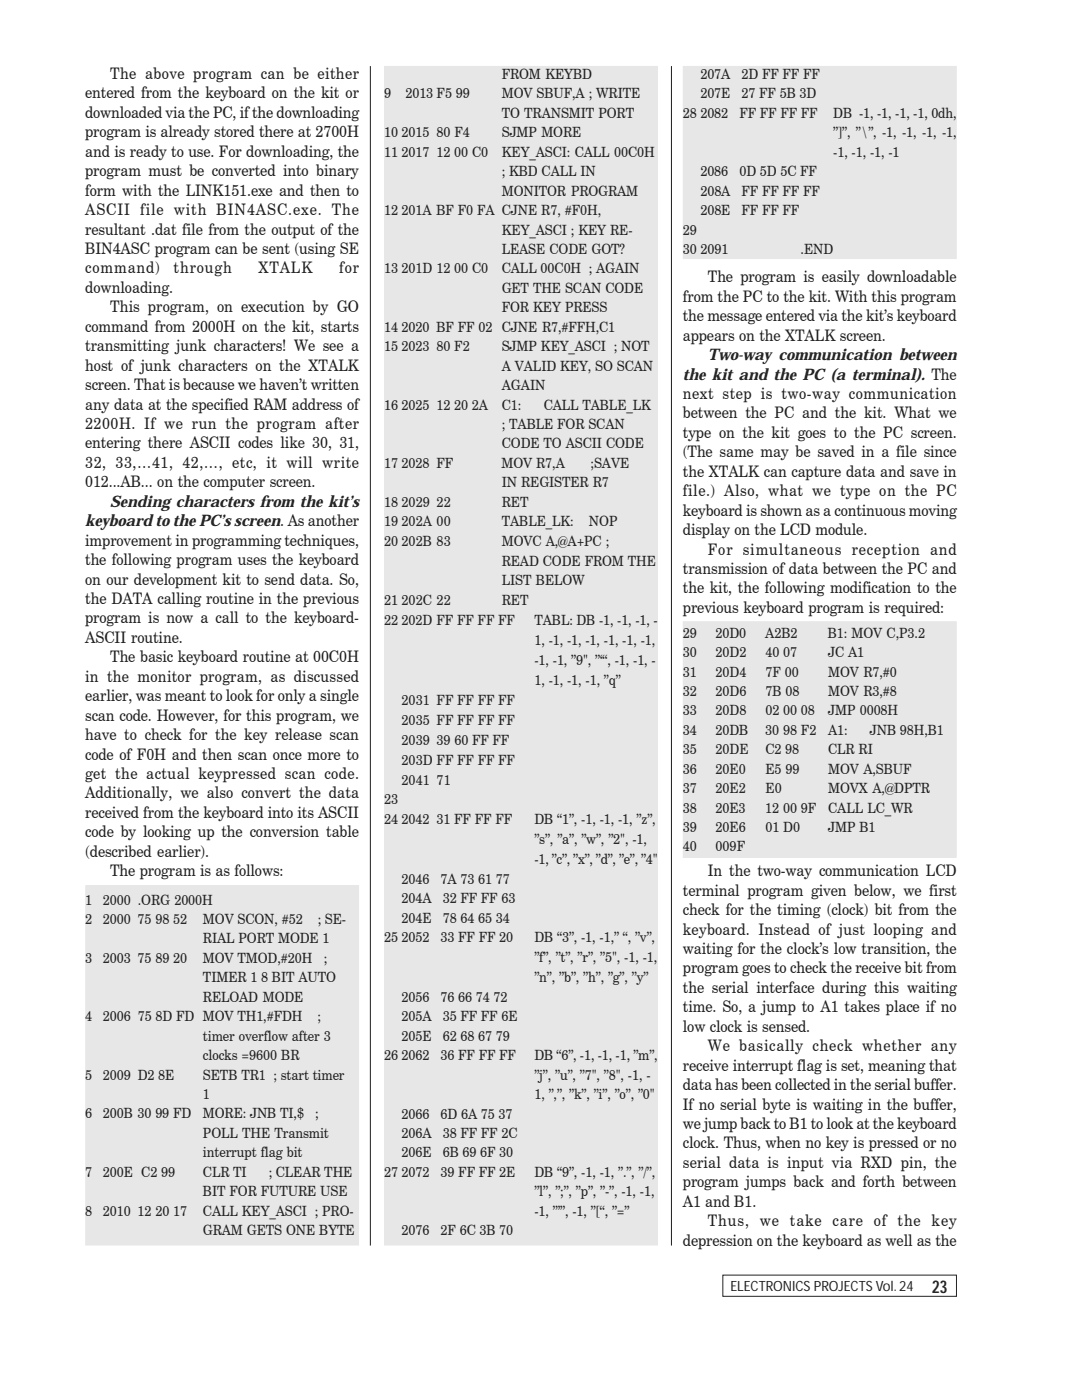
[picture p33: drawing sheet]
<svg xmlns="http://www.w3.org/2000/svg" width="216mm" height="279mm" viewBox="0 0 216 279" stroke-linecap="round" stroke-linejoin="round" font-family="sans-serif">
<defs><g id="words">
<text font-size="3.5" fill="#231f20" x="186" y="258">23</text>
<g font-size="3.2" fill="#231f20">
<text x="22" y="15.8">The above program can be either</text>
<text x="17" y="19.7">entered from the keyboard on the kit or</text>
<text x="17" y="23.5">downloaded via the PC, if the downloading</text>
<text x="17" y="27.4">program is already stored there at 2700H</text>
<text x="17" y="31.3">and is ready to use. For downloading, the</text>
<text x="17" y="35.2">program must be converted into binary</text>
<text x="17" y="39">form with the LINK151.exe and then to</text>
<text x="17" y="42.9">ASCII file with BIN4ASC.exe. The</text>
<text x="17" y="46.8">resultant .dat file from the output of the</text>
<text x="17" y="50.7">BIN4ASC program can be sent (using SE</text>
<text x="17" y="54.6">command)</text>
<text x="17" y="58.5">downloading.</text>
<text x="34.7" y="54.6">through</text>
<text x="51.6" y="54.6">XTALK</text>
<text x="67.6" y="54.6">for</text>
<text x="141.3" y="56.3">The program is easily downloadable</text>
<text x="22" y="62.3">This program, on execution by GO</text>
<text x="136.3" y="60.2">from the PC to the kit. With this program</text>
<text x="136.3" y="64.1">the message entered via the kit’s keyboard</text>
<text x="17" y="66.2">command from 2000H on the kit, starts</text>
<text x="17" y="70.1">transmitting junk characters! We see a</text>
<text x="136.3" y="68">appears on the XTALK screen.</text>
<text x="141.3" y="71.9">Two-way communication between</text>
<text x="17" y="74">host of junk characters on the XTALK</text>
<text x="17" y="77.9">screen. That is because we haven’t written</text>
<text x="136.3" y="75.7">the kit and the PC (a terminal). The</text>
<text x="17" y="81.7">any data at the specified RAM address of</text>
<text x="136.3" y="79.6">next step is two-way communication</text>
<text x="136.3" y="83.5">between the PC and the kit. What we</text>
<text x="17" y="85.6">2200H. If we run the program after</text>
<text x="17" y="89.5">entering there ASCII codes like 30, 31,</text>
<text x="136.3" y="87.4">type on the kit goes to the PC screen.</text>
<text x="17" y="93.4">32, 33,…41, 42,…, etc, it will write</text>
<text x="136.3" y="91.3">(The same may be saved in a file since</text>
<text x="136.3" y="95.1">the XTALK can capture data and save in</text>
<text x="17" y="97.3">012...AB... on the computer screen.</text>
<text x="22" y="101.1">Sending characters from the kit’s</text>
<text x="136.3" y="99">file.) Also, what we type on the PC</text>
<text x="17" y="105">keyboard to the PC’s screen. As another</text>
<text x="136.3" y="102.9">keyboard is shown as a continuous moving</text>
<text x="136.3" y="106.8">display on the LCD module.</text>
<text x="17" y="108.9">improvement in programming techniques,</text>
<text x="17" y="112.8">the following program uses the keyboard</text>
<text x="141.3" y="110.7">For simultaneous reception and</text>
<text x="17" y="116.7">on our development kit to send data. So,</text>
<text x="136.3" y="114.5">transmission of data between the PC and</text>
<text x="136.3" y="118.4">the kit, the following modification to the</text>
<text x="17" y="120.5">the DATA calling routine in the previous</text>
<text x="17" y="124.4">program is now a call to the keyboard-</text>
<text x="136.3" y="122.3">previous keyboard program is required:</text>
<text x="17" y="128.3">ASCII routine.</text>
<text x="17" y="136.1">in the monitor program, as discussed</text>
<text x="22" y="132.2">The basic keyboard routine at 00C0H</text>
<text x="17" y="139.9">earlier, was meant to look for only a single</text>
<text x="17" y="143.8">scan code. However, for this program, we</text>
<text x="17" y="147.7">have to check for the key release scan</text>
<text x="17" y="151.6">code of F0H and then scan once more to</text>
<text x="17" y="155.5">get the actual keypressed scan code.</text>
<text x="17" y="159.3">Additionally, we also convert the data</text>
<text x="17" y="163.2">received from the keyboard into its ASCII</text>
<text x="17" y="167.1">code by looking up the conversion table</text>
<text x="17" y="171">(described earlier).</text>
<text x="22" y="174.9">The program is as follows:</text>
<text x="136.3" y="178.8">terminal program given below, we first</text>
<text x="141.3" y="174.9">In the two-way communication LCD</text>
<text x="136.3" y="182.6">check for the timing (clock) bit from the</text>
<text x="136.3" y="186.5">keyboard. Instead of just looping and</text>
<text x="136.3" y="190.4">waiting for the clock’s low transition, the</text>
<text x="136.3" y="194.3">program goes to check the receive bit from</text>
<text x="136.3" y="198.1">the serial interface during this waiting</text>
<text x="136.3" y="202">time. So, a jump to A1 takes place if no</text>
<text x="136.3" y="205.9">low clock is sensed.</text>
<text x="141.3" y="209.8">We basically check whether any</text>
<text x="136.3" y="213.7">receive interrupt flag is set, meaning that</text>
<text x="136.3" y="217.6">data has been collected in the serial buffer.</text>
<text x="136.3" y="221.4">If no serial byte is waiting in the buffer,</text>
<text x="136.3" y="225.3">we jump back to B1 to look at the keyboard</text>
<text x="136.3" y="229.2">clock. Thus, when no key is pressed or no</text>
<text x="136.3" y="233.1">serial data is input via RXD pin, the</text>
<text x="136.3" y="237">program jumps back and forth between</text>
<text x="136.3" y="240.8">A1 and B1.</text>
<text x="141.3" y="244.7">Thus, we take care of the key</text>
<text x="136.3" y="248.6">depression on the keyboard as well as the</text>
</g>
<g font-size="2.8" fill="#231f20">
<text x="100.1" y="15.8">FROM KEYBD</text>
<text x="139.8" y="15.8">207A</text>
<text x="148" y="15.8">2D FF FF FF</text>
<text x="76.6" y="19.7">9</text>
<text x="80.9" y="19.7">2013 F5 99</text>
<text x="100.1" y="23.5">TO TRANSMIT PORT</text>
<text x="100.1" y="19.7">MOV SBUF,A ; WRITE</text>
<text x="136.3" y="23.5">28 2082</text>
<text x="139.8" y="19.7">207E</text>
<text x="147.5" y="23.5">FF FF FF FF</text>
<text x="148" y="19.7">27 FF 5B 3D</text>
<text x="166.3" y="23.5">DB -1, -1, -1, -1, 0dh,</text>
<text x="76.6" y="27.4">10 2015 80 F4</text>
<text x="100.1" y="27.4">SJMP MORE</text>
<text x="166.3" y="27.4">”]”, ”\”, -1, -1, -1, -1,</text>
<text x="76.6" y="31.3">11 2017 12 00 C0</text>
<text x="100.1" y="31.3">KEY_ASCI: CALL 00C0H</text>
<text x="100.1" y="35.2">; KBD CALL IN</text>
<text x="139.8" y="35.2">2086</text>
<text x="147.5" y="35.2">0D 5D 5C FF</text>
<text x="166.3" y="31.3">-1, -1, -1, -1</text>
<text x="100.1" y="39.1">MONITOR PROGRAM</text>
<text x="139.8" y="39">208A</text>
<text x="148" y="39">FF FF FF FF</text>
<text x="76.6" y="42.9">12 201A BF F0 FA CJNE R7, #F0H,</text>
<text x="100.1" y="46.8">KEY_ASCI ; KEY RE-</text>
<text x="136.3" y="46.8">29</text>
<text x="139.8" y="42.9">208E</text>
<text x="148" y="42.9">FF FF FF</text>
<text x="100.1" y="50.7">LEASE CODE GOT?</text>
<text x="136.3" y="50.7">30 2091</text>
<text x="159.8" y="50.7">.END</text>
<text x="76.6" y="54.6">13 201D 12 00 C0</text>
<text x="100.1" y="54.6">CALL 00C0H ; AGAIN</text>
<text x="100.1" y="58.5">GET THE SCAN CODE</text>
<text x="100.1" y="62.3">FOR KEY PRESS</text>
<text x="76.6" y="66.2">14 2020 BF FF 02 CJNE R7,#FFH,C1</text>
<text x="76.6" y="70.1">15 2023 80 F2</text>
<text x="100.1" y="70.1">SJMP KEY_ASCI ; NOT</text>
<text x="100.1" y="74">A VALID KEY, SO SCAN</text>
<text x="100.1" y="77.9">AGAIN</text>
<text x="76.6" y="81.7">16 2025 12 20 2A</text>
<text x="100.1" y="81.7">C1:</text>
<text x="108.5" y="81.7">CALL TABLE_LK</text>
<text x="100.1" y="85.6">; TABLE FOR SCAN</text>
<text x="100.1" y="89.5">CODE TO ASCII CODE</text>
<text x="76.6" y="93.4">17 2028 FF</text>
<text x="100.1" y="93.4">MOV R7,A</text>
<text x="117.8" y="93.4">;SAVE</text>
<text x="76.6" y="101.1">18 2029 22</text>
<text x="100.1" y="97.3">IN REGISTER R7</text>
<text x="100.1" y="101.1">RET</text>
<text x="76.6" y="105">19 202A 00</text>
<text x="100.1" y="105">TABLE_LK:</text>
<text x="117.5" y="105">NOP</text>
<text x="76.6" y="108.9">20 202B 83</text>
<text x="100.1" y="108.9">MOVC A,@A+PC ;</text>
<text x="100.1" y="112.9">READ CODE FROM THE</text>
<text x="100.1" y="116.8">LIST BELOW</text>
<text x="76.6" y="120.8">21 202C 22</text>
<text x="76.6" y="124.7">22 202D FF FF FF FF</text>
<text x="100.1" y="120.8">RET</text>
<text x="106.6" y="124.7">TABL: DB -1, -1, -1, -</text>
<text x="106.6" y="128.7">1, -1, -1, -1, -1, -1, -1,</text>
<text x="136.3" y="127.3">29</text>
<text x="136.3" y="131.1">30</text>
<text x="142.8" y="127.3">20D0</text>
<text x="142.8" y="131.1">20D2</text>
<text x="152.7" y="127.3">A2B2</text>
<text x="152.7" y="131.1">40 07</text>
<text x="165.2" y="127.3">B1: MOV C,P3.2</text>
<text x="165.3" y="131.1">JC A1</text>
<text x="106.6" y="132.7">-1, -1, ”9&quot;, ”‘“, -1, -1, -</text>
<text x="106.6" y="136.7">1, -1, -1, -1, ”q”</text>
<text x="136.3" y="135">31</text>
<text x="142.8" y="135">20D4</text>
<text x="152.7" y="135">7F 00</text>
<text x="165.3" y="135">MOV R7,#0</text>
<text x="80.1" y="140.7">2031 FF FF FF FF</text>
<text x="136.3" y="138.9">32</text>
<text x="136.3" y="142.8">33</text>
<text x="142.8" y="138.9">20D6</text>
<text x="142.8" y="142.8">20D8</text>
<text x="152.7" y="138.9">7B 08</text>
<text x="152.7" y="142.8">02 00 08</text>
<text x="165.3" y="142.8">JMP 0008H</text>
<text x="165.3" y="138.9">MOV R3,#8</text>
<text x="80.1" y="144.6">2035 FF FF FF FF</text>
<text x="80.1" y="148.6">2039 39 60 FF FF</text>
<text x="136.3" y="146.7">34</text>
<text x="142.8" y="146.7">20DB</text>
<text x="152.7" y="146.7">30 98 F2</text>
<text x="165.3" y="146.7">A1:</text>
<text x="173.6" y="146.7">JNB 98H,B1</text>
<text x="80.1" y="152.6">203D FF FF FF FF</text>
<text x="136.3" y="150.5">35</text>
<text x="136.3" y="154.4">36</text>
<text x="142.8" y="150.5">20DE</text>
<text x="142.8" y="154.4">20E0</text>
<text x="152.7" y="150.5">C2 98</text>
<text x="152.7" y="154.4">E5 99</text>
<text x="165.2" y="150.5">CLR RI</text>
<text x="165.3" y="154.4">MOV A,SBUF</text>
<text x="76.6" y="160.5">23</text>
<text x="80.1" y="156.6">2041 71</text>
<text x="136.3" y="158.3">37</text>
<text x="142.8" y="158.3">20E2</text>
<text x="152.7" y="158.3">E0</text>
<text x="165.3" y="158.3">MOVX A,@DPTR</text>
<text x="76.6" y="164.5">24 2042 31 FF FF FF</text>
<text x="106.6" y="164.5">DB “1”, -1, -1, -1, ”z”,</text>
<text x="136.3" y="162.2">38</text>
<text x="136.3" y="166.1">39</text>
<text x="142.8" y="162.2">20E3</text>
<text x="142.8" y="166.1">20E6</text>
<text x="152.7" y="162.2">12 00 9F</text>
<text x="152.7" y="166.1">01 D0</text>
<text x="165.3" y="162.2">CALL LC_WR</text>
<text x="165.3" y="166.1">JMP B1</text>
<text x="106.6" y="168.5">”s”, ”a”, ”w”, ”2&quot;, -1,</text>
<text x="106.6" y="172.4">-1, ”c”, ”x”, ”d”, ”e”, ”4&quot;</text>
<text x="136.3" y="169.9">40</text>
<text x="142.8" y="169.9">009F</text>
<text x="80.1" y="176.4">2046</text>
<text x="87.9" y="176.4">7A 73 61 77</text>
<text x="17" y="180.5">1</text>
<text x="17" y="184.4">2</text>
<text x="20.5" y="180.5">2000 .ORG 2000H</text>
<text x="20.5" y="184.4">2000 75 98 52</text>
<text x="40.5" y="184.4">MOV SCON, #52</text>
<text x="63.4" y="184.4">; SE-</text>
<text x="80.1" y="180.2">204A</text>
<text x="80.1" y="184.1">204E</text>
<text x="88.3" y="180.2">32 FF FF 63</text>
<text x="88.3" y="184.1">78 64 65 34</text>
<text x="40.5" y="188.3">RIAL PORT MODE 1</text>
<text x="76.6" y="188.1">25 2052</text>
<text x="87.9" y="188.1">33 FF FF 20</text>
<text x="106.6" y="188.1">DB “3”, -1, -1,” “, ”v”,</text>
<text x="17" y="192.2">3</text>
<text x="20.5" y="192.2">2003 75 89 20</text>
<text x="40.5" y="192.2">MOV TMOD,#20H</text>
<text x="40.5" y="196">TIMER 1 8 BIT AUTO</text>
<text x="64.6" y="192.2">;</text>
<text x="106.6" y="192.1">”f”, ”t”, ”r”, ”5&quot;, -1, -1,</text>
<text x="106.6" y="196">”n”, ”b”, ”h”, ”g”, ”y”</text>
<text x="17" y="203.8">4</text>
<text x="20.5" y="203.8">2006 75 8D FD MOV TH1,#FDH</text>
<text x="40.5" y="199.9">RELOAD MODE</text>
<text x="63.4" y="203.8">;</text>
<text x="80.1" y="200">2056</text>
<text x="80.1" y="203.8">205A</text>
<text x="87.9" y="200">76 66 74 72</text>
<text x="88.3" y="203.8">35 FF FF 6E</text>
<text x="40.5" y="207.7">timer overflow after 3</text>
<text x="80.1" y="207.7">205E</text>
<text x="88.3" y="207.7">62 68 67 79</text>
<text x="17" y="215.4">5</text>
<text x="20.5" y="215.4">2009 D2 8E</text>
<text x="40.5" y="215.4">SETB TR1 ; start timer</text>
<text x="40.5" y="211.6">clocks =9600 BR</text>
<text x="76.6" y="211.6">26 2062</text>
<text x="87.9" y="211.6">36 FF FF FF</text>
<text x="106.6" y="211.6">DB “6”, -1, -1, -1, ”m”,</text>
<text x="106.6" y="215.5">”j”, ”u”, ”7&quot;, ”8&quot;, -1, -</text>
<text x="40.5" y="219.3">1</text>
<text x="106.6" y="219.4">1, ”,”, ”k”, ”i”, ”o”, ”0&quot;</text>
<text x="17" y="223.2">6</text>
<text x="20.5" y="223.2">200B 30 99 FD</text>
<text x="40.5" y="223.2">MORE: JNB TI,$</text>
<text x="40.5" y="227.1">POLL THE Transmit</text>
<text x="62.9" y="223.2">;</text>
<text x="80.1" y="223.2">2066</text>
<text x="80.1" y="227.1">206A</text>
<text x="87.9" y="223.2">6D 6A 75 37</text>
<text x="88.3" y="227.1">38 FF FF 2C</text>
<text x="40.5" y="231">interrupt flag bit</text>
<text x="80.1" y="231">206E</text>
<text x="88.3" y="231">6B 69 6F 30</text>
<text x="17" y="234.8">7</text>
<text x="20.5" y="234.8">200E C2 99</text>
<text x="40.5" y="234.8">CLR TI</text>
<text x="40.5" y="238.7">BIT FOR FUTURE USE</text>
<text x="53.6" y="234.8">; CLEAR THE</text>
<text x="76.6" y="234.9">27 2072</text>
<text x="87.9" y="234.9">39 FF FF 2E</text>
<text x="106.6" y="234.9">DB “9”, -1, -1, ”.”, ”/”,</text>
<text x="106.6" y="238.8">”l”, ”;”, ”p”, ”-”, -1, -1,</text>
<text x="17" y="242.6">8</text>
<text x="20.5" y="242.6">2010 12 20 17</text>
<text x="40.5" y="242.6">CALL KEY_ASCI ; PRO-</text>
<text x="106.6" y="242.6">-1, ”’”, -1, ”[“, ”=”</text>
<text x="40.5" y="246.5">GRAM GETS ONE BYTE</text>
<text x="80.1" y="246.5">2076</text>
<text x="87.9" y="246.5">2F 6C 3B 70</text>
<text x="145.7" y="257.7">ELECTRONICS PROJECTS Vol. 24</text>
</g>
</g></defs>
<path d="M144.2 254.5h46.7v4.2h-46.7z" fill="none" stroke="#231f20" stroke-width=".2"/>
<path d="M136.4 124.1h54.4v47h-54.4z" fill="#e6e7e8"/>
<path d="M136.4 124.1h54.4v47h-54.4z" fill="none" stroke="#e6e7e8" stroke-width=".2"/>
<path d="M136.4 13.3h54.4v38.3h-54.4z" fill="#e6e7e8"/>
<path d="M136.4 13.3h54.4v38.3h-54.4z" fill="none" stroke="#e6e7e8" stroke-width=".2"/>
<path d="M76.7 13.3h54.5v235.2h-54.5z" fill="#e6e7e8"/>
<path d="M76.7 13.3h54.5v235.2h-54.5z" fill="none" stroke="#e6e7e8" stroke-width=".2"/>
<path d="M17.1 176.8h54.5v71.7h-54.5z" fill="#e6e7e8"/>
<path d="M17.1 176.8h54.5v71.7h-54.5z" fill="none" stroke="#e6e7e8" stroke-width=".2"/>
<path d="M73.9 13.2v235.4M134 13.2v235.4" fill="none" stroke="#231f20" stroke-width=".2"/>
<use href="#words"/>
</svg>
